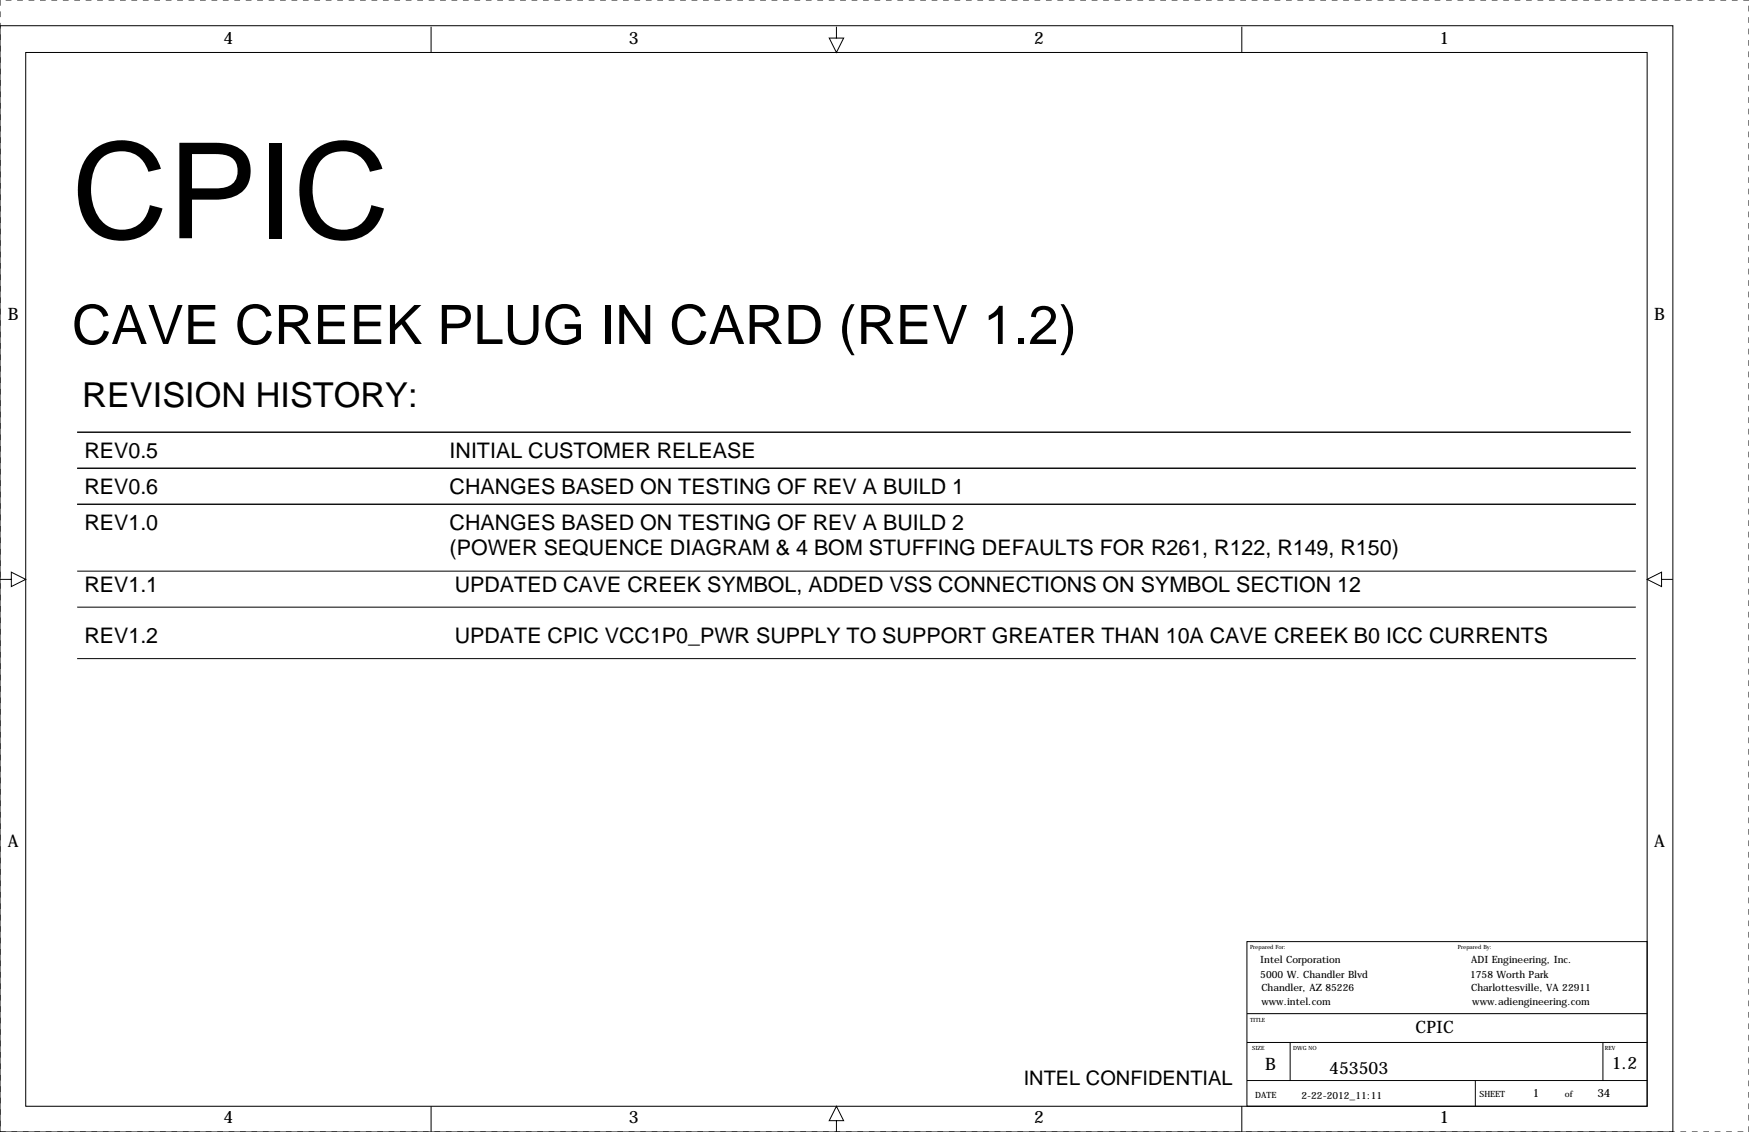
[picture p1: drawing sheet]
<svg xmlns="http://www.w3.org/2000/svg" width="432mm" height="279mm" viewBox="0 0 432 279" stroke-linecap="round" stroke-linejoin="round" font-family="sans-serif">
<defs><g id="words">
<text font-size="32.8" x="17.8" y="58.8">CPIC</text>
<text font-size="13.4" x="17.8" y="84.9">CAVE CREEK PLUG IN CARD (REV 1.2)</text>
<text font-size="8.5" x="20.3" y="100.3">REVISION HISTORY:</text>
<g font-size="5.3">
<text x="20.8" y="113">REV0.5</text>
<text x="111" y="113">INITIAL CUSTOMER RELEASE</text>
<text x="20.8" y="121.9">REV0.6</text>
<text x="111" y="121.9">CHANGES BASED ON TESTING OF REV A BUILD 1</text>
<text x="20.8" y="130.8">REV1.0</text>
<text x="111" y="130.8">CHANGES BASED ON TESTING OF REV A BUILD 2</text>
<text x="111" y="137.1">(POWER SEQUENCE DIAGRAM &amp; 4 BOM STUFFING DEFAULTS FOR R261, R122, R149, R150)</text>
<text x="20.8" y="146">REV1.1</text>
<text x="112.3" y="146">UPDATED CAVE CREEK SYMBOL, ADDED VSS CONNECTIONS ON SYMBOL SECTION 12</text>
<text x="20.8" y="158.7">REV1.2</text>
<text x="112.3" y="158.7">UPDATE CPIC VCC1P0_PWR SUPPLY TO SUPPORT GREATER THAN 10A CAVE CREEK B0 ICC CURRENTS</text>
</g>
<text font-size="4.9" x="252.7" y="267.8">INTEL CONFIDENTIAL</text>
<g font-size="4.2">
<text x="55.2" y="10.9">4</text>
<text x="155.3" y="10.9">3</text>
<text x="255.3" y="10.9">2</text>
<text x="355.4" y="10.9">1</text>
<text x="2" y="78.9">B</text>
<text x="408.4" y="78.9">B</text>
<text x="2" y="209">A</text>
<text x="408.4" y="209">A</text>
<text x="349.5" y="255">CPIC</text>
<text x="397.9" y="263.9">1.2</text>
<text x="312.4" y="264.1">B</text>
<text x="328.2" y="265">453503</text>
<text x="55.2" y="277.1">4</text>
<text x="155.3" y="277.1">3</text>
<text x="255.3" y="277.1">2</text>
<text x="355.4" y="277.1">1</text>
</g>
<g font-size="2.8">
<text x="378.4" y="270.6">1</text>
<text x="394.4" y="270.6">34</text>
</g>
<g font-size="2.5">
<text x="311.2" y="237.8">Intel Corporation</text>
<text x="363.2" y="237.8">ADI Engineering, Inc.</text>
<text x="311.2" y="241.4">5000 W. Chandler Blvd</text>
<text x="311.4" y="244.7">Chandler, AZ 85226</text>
<text x="363" y="241.4">1758 Worth Park</text>
<text x="363.2" y="244.7">Charlottesville, VA 22911</text>
<text x="311.4" y="248">www.intel.com</text>
<text x="363.5" y="248">www.adiengineering.com</text>
<text x="321.3" y="271.4">2-22-2012_11:11</text>
</g>
<g font-size="2.1">
<text x="309.9" y="270.9">DATE</text>
<text x="365.3" y="270.7">SHEET</text>
<text x="386.3" y="270.7">of</text>
</g>
<g font-size="1.4">
<text x="308.6" y="234.3">Prepared For:</text>
<text x="359.9" y="234.3">Prepared By:</text>
<text x="308.6" y="252.3">TITLE</text>
<text x="309.1" y="259.2">SIZE</text>
<text x="319.3" y="259.2">DWG NO</text>
<text x="396.2" y="259.2">REV</text>
</g>
</g></defs>
<path d="M0 0h431.8v279.4h-431.8z" fill="none" stroke="#000" stroke-width=".25" stroke-dasharray="1.4 1.4" stroke-linecap="butt"/>
<g fill="none" stroke="#000" stroke-width=".25">
<path d="M0 6.4h413v273h-413zM5.1 10.9h.1M6.3 13h400.4v260h-400.4zM106.4 6.6v6.4M206.5 6.6v2.8h1.8l-1.8 3.6-1.8-3.6h1.8M306.6 6.6v6.4M19 106.7h383.6M19 115.6h384.9M19 124.5h384.9M0 143h2.8v-1.8l3.5 1.8-3.5 1.8v-1.8M19 141h384.9M19 149.9h384.9"/>
<path d="M410.2 143v-1.8l-3.5 1.8 3.5 1.8v-1.8h2.8M19 162.6h384.9M307.8 232.4h98.9v40.6h-98.9zM307.8 250.2h98.9M307.8 257.3h98.9M318.5 257.3v9.4M395.7 257.3v9.4M106.4 273v6.4M206.5 276.6h1.8l-1.8-3.6-1.8 3.6h1.8v2.8M306.6 273v6.4M307.8 266.7h98.9M364.2 266.7v6.3"/>
</g>
<use href="#words"/>
</svg>
